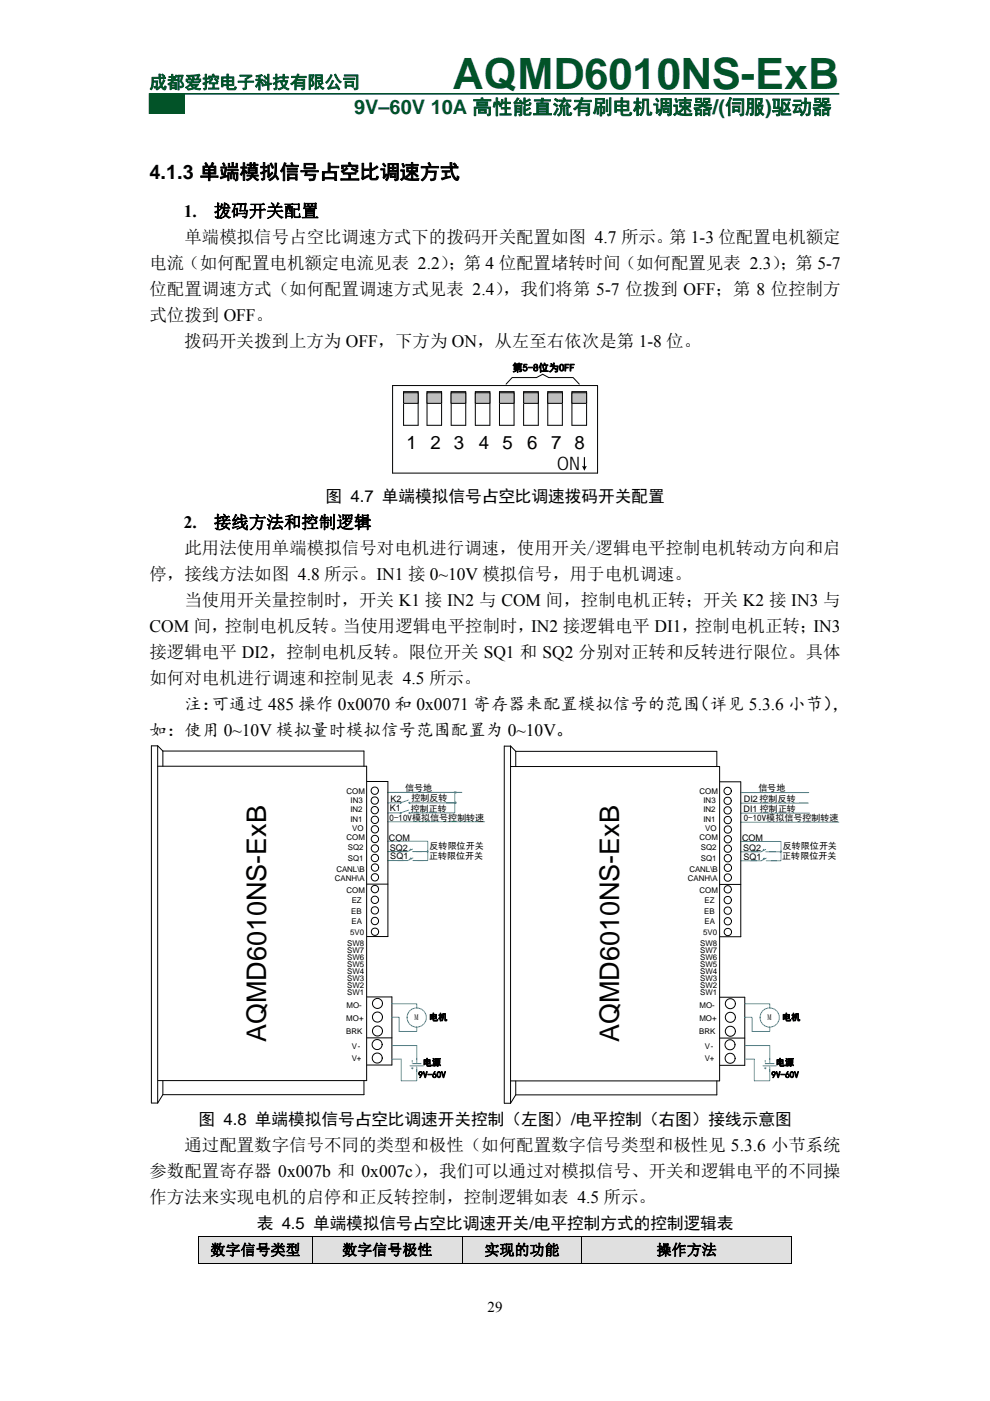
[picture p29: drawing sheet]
<svg xmlns="http://www.w3.org/2000/svg" width="210mm" height="297mm" viewBox="0 0 210 297" stroke-linecap="round" stroke-linejoin="round" font-family="sans-serif">
<defs><g id="words">
<text font-size="9.2" fill="#025328" x="96" y="18.9">AQMD6010NS-ExB</text>
<g font-size="5.7">
<text x="56.5" y="221" transform="rotate(-90 56.5 221)">AQMD6010NS-ExB</text>
<text x="131.3" y="221" transform="rotate(-90 131.3 221)">AQMD6010NS-ExB</text>
</g>
<text font-size="4.2" fill="#025328" x="75.1" y="24.2">9V–60V 10A 高性能直流有刷电机调速器/(伺服)驱动器</text>
<text font-size="4.2" x="31.7" y="37.9">4.1.3 单端模拟信号占空比调速方式</text>
<g font-size="3.9">
<text x="86.2" y="95.2">1</text>
<text x="91.3" y="95.2">2</text>
<text x="96.3" y="95.3">3</text>
<text x="101.6" y="95.2">4</text>
<text x="106.6" y="95.2">5</text>
<text x="111.8" y="95.2">6</text>
<text x="116.9" y="95.2">7 8</text>
<text x="118.2" y="99.7">ON</text>
</g>
<text font-size="3.7" fill="#025328" x="31.7" y="18.7">成都爱控电子科技有限公司</text>
<g font-size="3.7">
<text x="39" y="46">1.</text>
<text x="45.3" y="46">拨码开关配置</text>
<text x="39.1" y="51.5">单端模拟信号占空比调速方式下的拨码开关配置如图 4.7 所示。第 1-3 位配置电机额定</text>
<text x="31.7" y="57">电流（如何配置电机额定电流见表 2.2）</text>
<text x="95.1" y="57">；第 4 位配置堵转时间（如何配置见表 2.3）</text>
<text x="165.5" y="57">；第 5-7</text>
<text x="31.7" y="62.5">位配置调速方式（如何配置调速方式见表 2.4）</text>
<text x="106.7" y="62.5">，我们将第 5-7 位拨到 OFF；第 8 位控制方</text>
<text x="31.7" y="68">式位拨到 OFF。</text>
<text x="39.1" y="73.5">拨码开关拨到上方为 OFF，下方为 ON，从左至右依次是第 1-8 位。</text>
<text x="39" y="112">2.</text>
<text x="45.3" y="112">接线方法和控制逻辑</text>
<text x="39.1" y="117.5">此用法使用单端模拟信号对电机进行调速，使用开关/逻辑电平控制电机转动方向和启</text>
<text x="31.7" y="123">停，接线方法如图 4.8 所示。IN1 接 0~10V 模拟信号，用于电机调速。</text>
<text x="39.1" y="128.5">当使用开关量控制时，开关 K1 接 IN2 与 COM 间，控制电机正转；开关 K2 接 IN3 与</text>
<text x="31.7" y="134">COM 间，控制电机反转。当使用逻辑电平控制时，IN2 接逻辑电平 DI1，控制电机正转；IN3</text>
<text x="31.7" y="139.5">接逻辑电平 DI2，控制电机反转。限位开关 SQ1 和 SQ2 分别对正转和反转进行限位。具体</text>
<text x="31.7" y="145">如何对电机进行调速和控制见表 4.5 所示。</text>
<text x="39.1" y="150.5">注：</text>
<text x="44.8" y="150.5">可通过 485 操作 0x0070 和 0x0071 寄存器来配置模拟信号的范围</text>
<text x="146.8" y="150.5">（详见 5.3.6 小节）</text>
<text x="176.5" y="150.5">，</text>
<text x="31.7" y="156">如：使用 0~10V 模拟量时模拟信号范围配置为 0~10V。</text>
<text x="39.1" y="244.1">通过配置数字信号不同的类型和极性（如何配置数字信号类型和极性见 5.3.6 小节系统</text>
<text x="31.7" y="249.6">参数配置寄存器 0x007b 和 0x007c）</text>
<text x="89.5" y="249.6">，我们可以通过对模拟信号、开关和逻辑电平的不同操</text>
<text x="31.7" y="255.1">作方法来实现电机的启停和正反转控制，控制逻辑如表 4.5 所示。</text>
</g>
<g font-size="3.5">
<text x="69" y="106.5">图 4.7 单端模拟信号占空比调速拨码开关配置</text>
<text x="42.1" y="238.5">图 4.8 单端模拟信号占空比调速开关控制（左图）/电平控制（右图）接线示意图</text>
<text x="54.4" y="260.6">表 4.5 单端模拟信号占空比调速开关/电平控制方式的控制逻辑表</text>
</g>
<g font-size="3.2">
<text x="44.6" y="266.1">数字信号类型</text>
<text x="72.6" y="266.1">数字信号极性</text>
<text x="102.7" y="266.1">实现的功能</text>
<text x="139.3" y="266.1">操作方法</text>
<text x="103.4" y="278.1">29</text>
</g>
<text font-size="2.2" x="108.7" y="78.7">第5-8位为OFF</text>
<g font-size="1.9">
<text x="85.9" y="167.7">信号地</text>
<text x="160.8" y="167.7">信号地</text>
<text x="82.6" y="174">0-10V模拟信号控制转速</text>
<text x="82.7" y="172">K1</text>
<text x="82.8" y="169.9">K2</text>
<text x="87.1" y="172.1">控制正转</text>
<text x="87.3" y="169.9">控制反转</text>
<text x="157.7" y="172.1">DI1 控制正转</text>
<text x="157.8" y="170">DI2 控制反转</text>
<text x="82.5" y="178.2">COM</text>
<text x="91.1" y="180">反转限位开关</text>
<text x="157.4" y="178.3">COM</text>
<text x="157.8" y="174.1">0-10V模拟信号控制转速</text>
<text x="82.7" y="180.3">SQ2</text>
<text x="82.8" y="182.2">SQ1</text>
<text x="91" y="182.2">正转限位开关</text>
<text x="157.6" y="180.4">SQ2</text>
<text x="157.7" y="182.3">SQ1</text>
<text x="165.9" y="182.2">正转限位开关</text>
<text x="166.1" y="180">反转限位开关</text>
<text x="91" y="216.3">电机</text>
<text x="165.9" y="216.3">电机</text>
<text x="89.7" y="225.9">电源</text>
<text x="164.6" y="225.9">电源</text>
<text x="88.8" y="228.5">9V-60V</text>
<text x="163.6" y="228.5">9V-60V</text>
</g>
<g font-size="1.7">
<text x="73.5" y="168.3">COM</text>
<text x="74.3" y="172.2">IN2</text>
<text x="74.3" y="170.3">IN3</text>
<text x="148.4" y="168.3">COM</text>
<text x="149.2" y="172.2">IN2</text>
<text x="149.2" y="170.3">IN3</text>
<text x="73.5" y="178.2">COM</text>
<text x="74.3" y="174.2">IN1</text>
<text x="74.7" y="176.3">VO</text>
<text x="148.4" y="178.2">COM</text>
<text x="149.2" y="174.2">IN1</text>
<text x="149.6" y="176.3">VO</text>
<text x="71.4" y="184.8">CANL\B</text>
<text x="73.8" y="182.6">SQ1</text>
<text x="73.8" y="180.3">SQ2</text>
<text x="146.2" y="184.8">CANL\B</text>
<text x="148.7" y="182.6">SQ1</text>
<text x="148.7" y="180.3">SQ2</text>
<text x="71" y="186.8">CANH\A</text>
<text x="73.5" y="189.2">COM</text>
<text x="74.6" y="191.5">EZ</text>
<text x="145.9" y="186.8">CANH\A</text>
<text x="148.4" y="189.2">COM</text>
<text x="149.5" y="191.5">EZ</text>
<text x="74.5" y="193.7">EB</text>
<text x="74.6" y="195.8">EA</text>
<text x="149.4" y="193.7">EB</text>
<text x="149.4" y="195.8">EA</text>
<text x="73.6" y="200.6">SW8</text>
<text x="73.6" y="202">SW7</text>
<text x="73.6" y="203.6">SW6</text>
<text x="74.3" y="198.2">5V0</text>
<text x="148.5" y="200.6">SW8</text>
<text x="148.5" y="202">SW7</text>
<text x="148.5" y="203.6">SW6</text>
<text x="149.1" y="198.2">5V0</text>
<text x="73.6" y="205">SW5</text>
<text x="73.6" y="206.5">SW4</text>
<text x="73.6" y="208">SW3</text>
<text x="73.6" y="209.4">SW2</text>
<text x="148.5" y="205">SW5</text>
<text x="148.5" y="206.5">SW4</text>
<text x="148.5" y="208">SW3</text>
<text x="148.5" y="209.4">SW2</text>
<text x="73.5" y="213.6">MO-</text>
<text x="73.6" y="210.9">SW1</text>
<text x="148.4" y="213.6">MO-</text>
<text x="148.5" y="210.9">SW1</text>
<text x="73.4" y="219.2">BRK</text>
<text x="73.4" y="216.4">MO+</text>
<text x="87.9" y="216.2">M</text>
<text x="148.3" y="219.2">BRK</text>
<text x="148.3" y="216.4">MO+</text>
<text x="162.8" y="216.2">M</text>
<text x="74.6" y="222.3">V-</text>
<text x="74.6" y="225">V+</text>
<text x="149.5" y="222.3">V-</text>
<text x="149.5" y="225">V+</text>
</g>
</g></defs>
<path d="M35.4 19.9h3.7v4.1h-3.7z" fill="#008000"/>
<path d="M35.4 19.9h3.7v4.1h-3.7z" fill="none" stroke="#008000" stroke-width=".26"/>
<path d="M31.7 19.9h3.7v4.1h-3.7z" fill="#025328"/>
<path d="M31.7 19.9h3.7v4.1h-3.7z" fill="none" stroke="#025328" stroke-width=".26"/>
<path d="M31.7 19.9h146.3" fill="none" stroke="#025328" stroke-width=".35"/>
<path d="M83.3 81.7h43.4v18.6h-43.4zM85.6 83l3.1 .1v7.1h-3.1z" fill="none" stroke="#000" stroke-width=".21"/>
<path d="M85.6 83.3h3.1v2.2h-3.1z" fill="#c0c0c0"/>
<path d="M85.6 83.3h3.1v2.2h-3.1zM95.7 83l3.1 .1v7.1h-3.1z" fill="none" stroke="#000" stroke-width=".21"/>
<path d="M95.7 83.3h3.1v2.2h-3.1z" fill="#c0c0c0"/>
<path d="M90.6 83h3.1v7.2h-3.1zM95.7 83.3h3.1v2.2h-3.1z" fill="none" stroke="#000" stroke-width=".21"/>
<path d="M90.6 83.3h3.1v2.2h-3.1z" fill="#c0c0c0"/>
<path d="M90.6 83.3h3.1v2.2h-3.1zM100.8 83l3.1 .1v7.1h-3.1z" fill="none" stroke="#000" stroke-width=".21"/>
<path d="M100.8 83.3h3.1v2.2h-3.1z" fill="#c0c0c0"/>
<path d="M100.8 83.3h3.1v2.2h-3.1zM105.9 83l3.1 .1v7.1h-3.1z" fill="none" stroke="#000" stroke-width=".21"/>
<path d="M105.9 83.3h3.1v2.2h-3.1z" fill="#c0c0c0"/>
<path d="M105.9 83.3h3.1v2.2h-3.1zM111.1 83l3.1 .1v7.1h-3.1z" fill="none" stroke="#000" stroke-width=".21"/>
<path d="M111.1 83.3h3.1v2.2h-3.1z" fill="#c0c0c0"/>
<path d="M111.1 83.3h3.1v2.2h-3.1zM116.2 83l3.1 .1v7.1h-3.1z" fill="none" stroke="#000" stroke-width=".21"/>
<path d="M116.2 83.3h3.1v2.2h-3.1z" fill="#c0c0c0"/>
<path d="M116.2 83.3h3.1v2.2h-3.1zM121.3 83h3.1v7.2h-3.1z" fill="none" stroke="#000" stroke-width=".21"/>
<path d="M121.3 83.3h3.1v2.2h-3.1z" fill="#c0c0c0"/>
<path d="M121.3 83.3h3.1v2.2h-3.1zM122.9 81.4l-1.3-1.3h-5.2l-1.3-.7-1.3 .7h-5.2l-1.3 1.3" fill="none" stroke="#000" stroke-width=".21"/>
<path d="M124 97v2" fill="none" stroke="#000" stroke-width=".24"/>
<path d="M123.4 98.8h1.1l-.5 1z" fill-rule="evenodd" fill="#000"/>
<circle cx="96.5" cy="168" r=".25" fill="#3365ff"/>
<g fill="none" stroke="#3365ff" stroke-width=".21">
<path d="M82.2 174.2h20.6M82.2 178.4h8.5v2.2M82.2 170.2h2.8M82.2 172.4h2.8M87 170.2h9.5M96.5 168v4.3h-9.5M87.1 180.2v-.2l-.3 .4M87.2 182.1l-.1-.2-.3 .4M87.5 180l-1 .6h-4.3M87.5 180.6h3.2M87.6 182.5h2.1M87.6 181.9l-1.1 .6h-4.3"/>
<path d="M90.7 180.3v2.2h-2.1"/>
</g>
<path d="M90.7 180.6h.1" fill="none" stroke="#3365ff" stroke-width=".49"/>
<path d="M86.8 170.2a.11 .11 0 0 0 .2 0 .11 .11 0 0 0-.2 0zM84.9 170.2a.12 .12 0 0 0 .2 0 .12 .12 0 0 0-.2 0z" fill-rule="evenodd" fill="#fff"/>
<g fill="none" stroke="#3365ff" stroke-width=".21">
<path d="M86.6 169.6l-1.5 .6"/>
<circle cx="85" cy="170.2" r=".12"/>
<circle cx="86.9" cy="170.2" r=".11"/>
</g>
<path d="M86.8 172.3v.2l.2-.1zM84.9 172.3l.1 .2 .1-.1v-.1z" fill-rule="evenodd" fill="#fff"/>
<path d="M84.9 172.3h.2v.1l-.1 .1zM86.6 171.8l-1.5 .5M86.8 172.3l.2 .1-.2 .1zM94.6 170.2h1.9" fill="none" stroke="#3365ff" stroke-width=".21"/>
<circle cx="96.5" cy="170.2" r=".25" fill="#3365ff"/>
<g fill="none" stroke="#3365ff" stroke-width=".21">
<path d="M82.2 168h15.8M157.1 168h14.4M157.1 174.3h20.8M157.2 178.4h8.5v2.2h-3.3M157.2 170.3h14.2M157.2 172.4h14.5M162.1 180.3l-.1-.2-.3 .3M162.2 182.1l-.1-.2-.3 .4M162.4 180.1l-1 .5h-4.2M162.5 182.5h2.2M162.5 181.9l-1.1 .6h-4.2M165.7 180.4v2.1h-2.1"/>
<path d="M83.1 215.7h1.5v3h3.8v-.9M83.1 212.8h5.3v.9M158 215.7h1.5v3h3.8v-.9M158 212.8h5.3v.9M83.1 224.5h2v4.7M83.2 221.7h5.2v3.8M87 226h2.8M87.2 226.5h.4M87.4 225.5h1.9M87.4 224.8v.4M87.4 226.3v.3M88.4 226v1.2"/>
<path d="M88.4 226.7v2.5h-3.2M158 224.5h2v4.7M158.1 221.7h5.2v3.8M161.8 226h2.9M162.1 226.5h.4M162.3 225.5h1.9M162.3 224.8v.4M162.3 226.3v.3M163.3 226v1.2M163.3 226.7v2.5h-3.3"/>
<circle cx="88.4" cy="215.7" r="2.04"/>
<circle cx="163.2" cy="215.7" r="2.04"/>
</g>
<path d="M165.6 180.6h.1" fill="none" stroke="#3365ff" stroke-width=".49"/>
<g fill="none" stroke="#000" stroke-width=".21">
<path d="M33.4 158.1h-1.2l-.1 75.7M34.5 159.2l-1.1-1.1v75.7M34.5 159.2v3.3M34.5 159.2h42.7v3.3M107 158.2v75.7h1.3M107 158.2h1.2M109.4 159.3h42.6v3.2M109.4 159.3v3.2M109.4 159.3l-1.1-1.1v75.7M33.4 162.5h44.4v66.6h-44.3M77.9 165.7h4.4M78.9 173.4a.79 .79 0 0 1 1.3-.1 .79 .79 0 0 1-.5 1.3 .79 .79 0 0 1-1-.9z"/>
<path d="M82.3 165.7v32.9h-4.4M108.3 162.5h44.3v66.7h-44.2M152.7 165.8h4.4M153.8 171.2a.78 .78 0 0 1 .9 0 .78 .78 0 0 1 .4 .8 .78 .78 0 0 1-1.2 .5 .78 .78 0 0 1-.1-1.3zM157.1 165.8v32.8h-4.4M77.9 187.5h4.4M79 197a.77 .77 0 0 1 1.2 .3 .78 .78 0 0 1-.8 1 .78 .78 0 0 1-.4-1.3zM152.7 187.5h4.4M77.9 211.4h5.2v14.4h-5.2M79.3 212a1.06 1.06 0 0 1 1.7 .2 1.06 1.06 0 0 1-.5 1.5h-.1a1.06 1.06 0 0 1-1.2-.4 1.06 1.06 0 0 1 .1-1.3zM79.3 217.8a1.06 1.06 0 0 1 1.8 .5 1.06 1.06 0 0 1-1.2 1.3 1.07 1.07 0 0 1-.8-.7 1.07 1.07 0 0 1 .2-1.1zM152.7 211.4h5.3v14.5h-5.3"/>
<path d="M34.5 229.2v2.9l-1.1 1.8h-1.2M77.2 229.1v3h-42.7M77.9 220h5.2M109.4 229.2v2.9l-1.1 1.8M152 229.2v2.9h-42.6M152.7 220.1h5.3"/>
<circle cx="79.5" cy="171.8" r=".78"/>
<circle cx="79.5" cy="167.6" r=".78"/>
<circle cx="79.5" cy="169.7" r=".78"/>
<circle cx="79.5" cy="175.8" r=".78"/>
<circle cx="79.5" cy="179.9" r=".77"/>
<circle cx="79.5" cy="177.9" r=".77"/>
<circle cx="154.3" cy="167.7" r=".78"/>
<circle cx="154.3" cy="169.8" r=".77"/>
<circle cx="154.4" cy="173.9" r=".78"/>
<circle cx="154.4" cy="175.9" r=".78"/>
<circle cx="154.4" cy="179.9" r=".78"/>
<circle cx="154.4" cy="177.9" r=".78"/>
<circle cx="79.5" cy="188.5" r=".79"/>
<circle cx="79.5" cy="190.8" r=".78"/>
<circle cx="79.5" cy="193" r=".78"/>
<circle cx="79.5" cy="195.3" r=".78"/>
<circle cx="79.5" cy="181.9" r=".78"/>
<circle cx="79.5" cy="186" r=".77"/>
<circle cx="79.5" cy="183.9" r=".78"/>
<circle cx="154.4" cy="193.1" r=".78"/>
<circle cx="154.4" cy="188.6" r=".78"/>
<circle cx="154.4" cy="190.8" r=".78"/>
<circle cx="154.4" cy="186.1" r=".78"/>
<circle cx="154.4" cy="182" r=".78"/>
<circle cx="154.4" cy="195.3" r=".78"/>
<circle cx="154.4" cy="184" r=".78"/>
<circle cx="154.4" cy="197.6" r=".77"/>
<circle cx="80.1" cy="215.6" r="1.06"/>
<circle cx="154.9" cy="215.7" r="1.07"/>
<circle cx="154.9" cy="212.8" r="1.06"/>
<circle cx="154.9" cy="218.7" r="1.06"/>
<circle cx="80" cy="221.5" r="1.06"/>
<circle cx="80" cy="224.3" r="1.06"/>
<circle cx="154.8" cy="221.5" r="1.06"/>
<circle cx="154.9" cy="224.4" r="1.06"/>
</g>
<g fill="#e0e0e0">
<path d="M42.2 262.2h24v5.5h-24z"/>
<path d="M44 262.2h20.4v5.5h-20.4z"/>
<path d="M66.4 262.2h31.5v5.5h-31.5z"/>
<path d="M68.2 262.2h27.9v5.5h-27.9z"/>
<path d="M98.1 262.2h25.2v5.5h-25.2z"/>
<path d="M99.9 262.2h21.6v5.5h-21.6z"/>
<path d="M123.5 262.2h44.3v5.5h-44.3z"/>
<path d="M125.3 262.2h40.7v5.5h-40.7z"/>
</g>
<path d="M42.1 262h.1v.2h-.1zM167.8 262h.2v.2h-.2zM167.8 267.7h.2v.2h-.2z" fill="#000"/>
<path d="M42.1 262.1h125.9M42.1 267.8h24.1M42.1 262.2v5.7M66.3 262.2v5.7M66.4 267.8h31.5M98 262.2v5.7M98.1 267.8h25.2M123.4 262.2v5.7M123.5 267.8h44.3M167.9 262.2v5.7" fill="none" stroke="#000" stroke-width=".21"/>
<use href="#words"/>
</svg>
